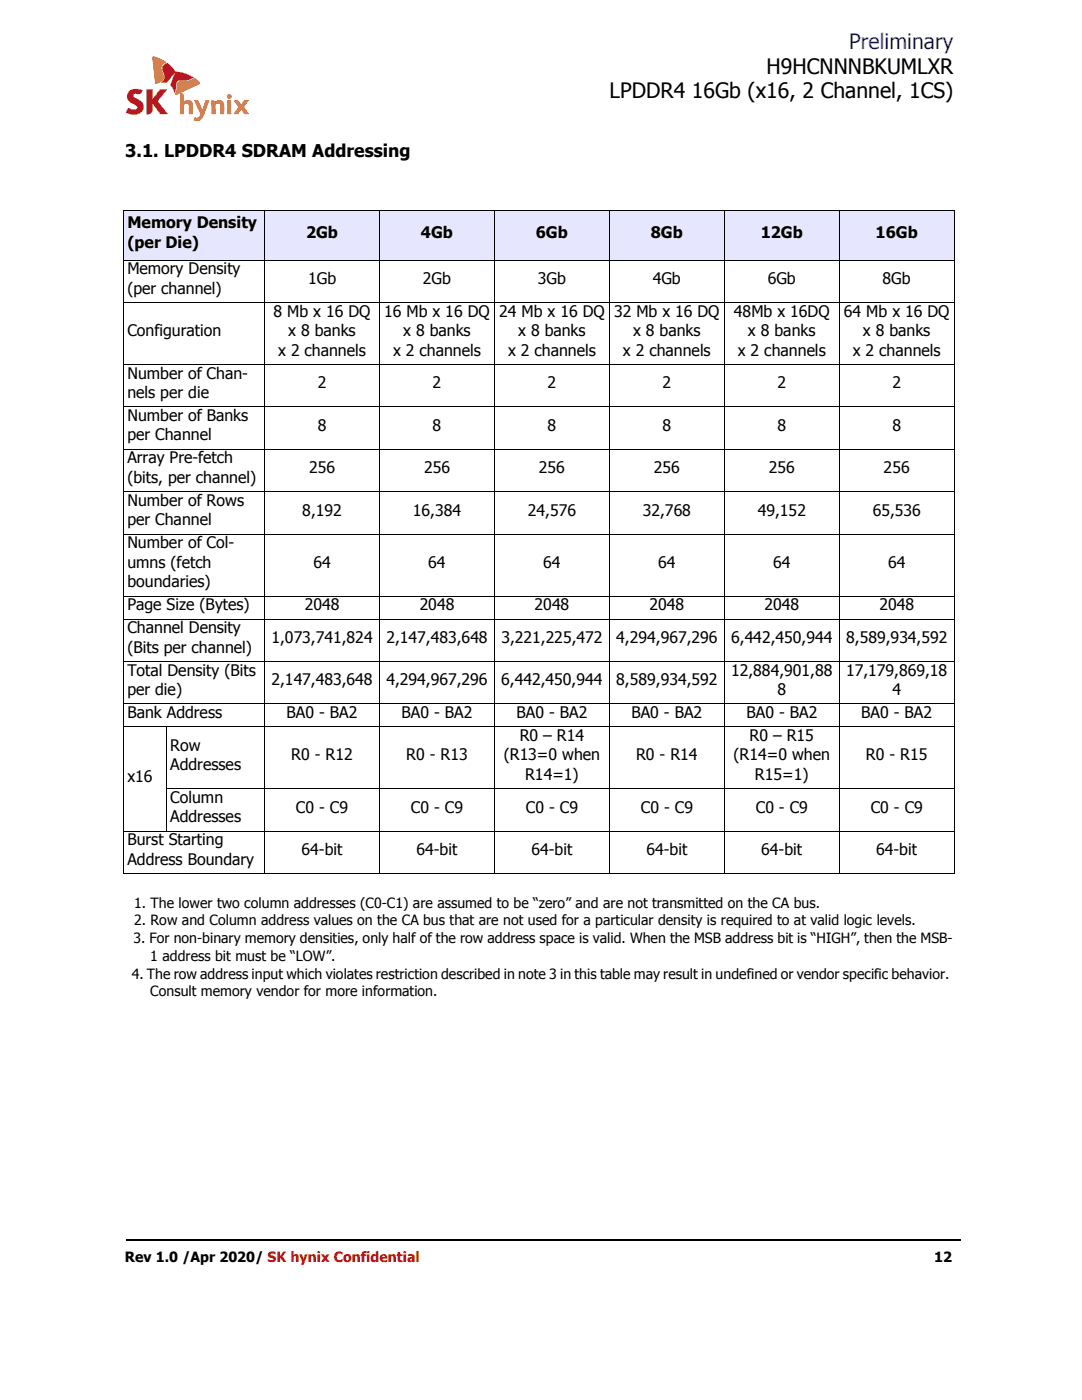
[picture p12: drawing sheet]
<svg xmlns="http://www.w3.org/2000/svg" width="216mm" height="279mm" viewBox="0 0 216 279" stroke-linecap="round" stroke-linejoin="round" font-family="sans-serif">
<defs><g id="words">
<text font-size="4.2" fill="#00f" x="169.5" y="9.8">Preliminary</text>
<g font-size="4.2">
<text x="153" y="14.7">H9HCNNNBKUMLXR</text>
<text x="121.6" y="19.6">LPDDR4 16Gb (x16, 2 Channel, 1CS)</text>
</g>
<text font-size="3.5" x="25" y="31.3">3.1. LPDDR4 SDRAM Addressing</text>
<g font-size="3.2">
<text x="25.4" y="45.6">Memory Density</text>
<text x="61.1" y="47.5">2Gb</text>
<text x="84" y="47.5">4Gb</text>
<text x="106.9" y="47.5">6Gb</text>
<text x="129.9" y="47.5">8Gb</text>
<text x="151.8" y="47.5">12Gb</text>
<text x="174.7" y="47.5">16Gb</text>
<text x="25.4" y="49.5">(per Die)</text>
<text x="25.4" y="54.8">Memory Density</text>
<text x="25.4" y="58.6">(per channel)</text>
<text x="61.5" y="56.7">1Gb</text>
<text x="84.4" y="56.7">2Gb</text>
<text x="107.3" y="56.7">3Gb</text>
<text x="130.3" y="56.7">4Gb</text>
<text x="153.2" y="56.7">6Gb</text>
<text x="176.1" y="56.7">8Gb</text>
<text x="54.6" y="63.2">8 Mb x 16 DQ</text>
<text x="76.7" y="63.2">16 Mb x 16 DQ</text>
<text x="99.6" y="63.2">24 Mb x 16 DQ</text>
<text x="122.5" y="63.2">32 Mb x 16 DQ</text>
<text x="146.5" y="63.2">48Mb x 16DQ</text>
<text x="168.4" y="63.2">64 Mb x 16 DQ</text>
<text x="25.4" y="67.1">Configuration</text>
<text x="55.5" y="71">x 2 channels</text>
<text x="57.5" y="67.1">x 8 banks</text>
<text x="78.4" y="71">x 2 channels</text>
<text x="80.5" y="67.1">x 8 banks</text>
<text x="101.4" y="71">x 2 channels</text>
<text x="103.4" y="67.1">x 8 banks</text>
<text x="124.3" y="71">x 2 channels</text>
<text x="126.3" y="67.1">x 8 banks</text>
<text x="147.2" y="71">x 2 channels</text>
<text x="149.2" y="67.1">x 8 banks</text>
<text x="170.2" y="71">x 2 channels</text>
<text x="172.2" y="67.1">x 8 banks</text>
<text x="25.4" y="75.6">Number of Chan-</text>
<text x="63.4" y="77.5">2</text>
<text x="86.3" y="77.5">2</text>
<text x="109.3" y="77.5">2</text>
<text x="132.2" y="77.5">2</text>
<text x="155.1" y="77.5">2</text>
<text x="178.1" y="77.5">2</text>
<text x="25.4" y="79.4">nels per die</text>
<text x="25.4" y="84">Number of Banks</text>
<text x="25.4" y="87.9">per Channel</text>
<text x="63.4" y="86">8</text>
<text x="86.3" y="86">8</text>
<text x="109.3" y="86">8</text>
<text x="132.2" y="86">8</text>
<text x="155.1" y="86">8</text>
<text x="178.1" y="86">8</text>
<text x="25.4" y="92.5">Array Pre-fetch</text>
<text x="61.7" y="94.4">256</text>
<text x="84.6" y="94.4">256</text>
<text x="107.5" y="94.4">256</text>
<text x="130.5" y="94.4">256</text>
<text x="153.4" y="94.4">256</text>
<text x="176.3" y="94.4">256</text>
<text x="25.4" y="96.4">(bits, per channel)</text>
<text x="25.4" y="101">Number of Rows</text>
<text x="25.4" y="104.8">per Channel</text>
<text x="60.3" y="102.9">8,192</text>
<text x="82.4" y="102.9">16,384</text>
<text x="105.3" y="102.9">24,576</text>
<text x="128.3" y="102.9">32,768</text>
<text x="151.2" y="102.9">49,152</text>
<text x="174.1" y="102.9">65,536</text>
<text x="25.4" y="109.4">Number of Col-</text>
<text x="25.4" y="113.3">umns (fetch</text>
<text x="62.5" y="113.3">64</text>
<text x="85.5" y="113.3">64</text>
<text x="108.4" y="113.3">64</text>
<text x="131.3" y="113.3">64</text>
<text x="154.3" y="113.3">64</text>
<text x="177.2" y="113.3">64</text>
<text x="25.4" y="117.2">boundaries)</text>
<text x="25.4" y="121.8">Page Size (Bytes)</text>
<text x="60.8" y="121.8">2048</text>
<text x="83.8" y="121.8">2048</text>
<text x="106.7" y="121.8">2048</text>
<text x="129.6" y="121.8">2048</text>
<text x="152.5" y="121.8">2048</text>
<text x="175.5" y="121.8">2048</text>
<text x="25.4" y="126.4">Channel Density</text>
<text x="25.4" y="130.2">(Bits per channel)</text>
<text x="54.2" y="128.3">1,073,741,824</text>
<text x="77.1" y="128.3">2,147,483,648</text>
<text x="100.1" y="128.3">3,221,225,472</text>
<text x="123" y="128.3">4,294,967,296</text>
<text x="145.9" y="128.3">6,442,450,944</text>
<text x="168.9" y="128.3">8,589,934,592</text>
<text x="25.4" y="134.8">Total Density (Bits</text>
<text x="54.2" y="136.8">2,147,483,648</text>
<text x="77.1" y="136.8">4,294,967,296</text>
<text x="100" y="136.8">6,442,450,944</text>
<text x="123" y="136.8">8,589,934,592</text>
<text x="145.9" y="134.8">12,884,901,88</text>
<text x="168.8" y="134.8">17,179,869,18</text>
<text x="25.4" y="138.7">per die)</text>
<text x="25.4" y="143.3">Bank Address</text>
<text x="57.2" y="143.3">BA0 - BA2</text>
<text x="80.1" y="143.3">BA0 - BA2</text>
<text x="103.1" y="143.3">BA0 - BA2</text>
<text x="126" y="143.3">BA0 - BA2</text>
<text x="148.9" y="143.3">BA0 - BA2</text>
<text x="155.1" y="138.7">8</text>
<text x="171.9" y="143.3">BA0 - BA2</text>
<text x="178.1" y="138.7">4</text>
<text x="34" y="149.8">Row</text>
<text x="103.7" y="147.9">R0 – R14</text>
<text x="149.6" y="147.9">R0 – R15</text>
<text x="25.4" y="156">x16</text>
<text x="34" y="153.7">Addresses</text>
<text x="58.1" y="151.8">R0 - R12</text>
<text x="81" y="151.8">R0 - R13</text>
<text x="100.5" y="151.8">(R13=0 when</text>
<text x="104.8" y="155.6">R14=1)</text>
<text x="126.9" y="151.8">R0 - R14</text>
<text x="146.4" y="151.8">(R14=0 when</text>
<text x="150.6" y="155.6">R15=1)</text>
<text x="172.8" y="151.8">R0 - R15</text>
<text x="34" y="160.2">Column</text>
<text x="34" y="164.1">Addresses</text>
<text x="59.1" y="162.2">C0 - C9</text>
<text x="82" y="162.2">C0 - C9</text>
<text x="104.9" y="162.2">C0 - C9</text>
<text x="127.9" y="162.2">C0 - C9</text>
<text x="150.8" y="162.2">C0 - C9</text>
<text x="173.7" y="162.2">C0 - C9</text>
<text x="25.4" y="168.7">Burst Starting</text>
<text x="25.4" y="172.6">Address Boundary</text>
<text x="60.2" y="170.6">64-bit</text>
<text x="83.1" y="170.6">64-bit</text>
<text x="106" y="170.6">64-bit</text>
<text x="129" y="170.6">64-bit</text>
<text x="151.9" y="170.6">64-bit</text>
<text x="174.8" y="170.6">64-bit</text>
</g>
<g font-size="2.8">
<text x="26.8" y="181.2">1. The lower two column addresses (C0-C1) are assumed to be “zero” and are not transmitted on the CA bus.</text>
<text x="26.8" y="184.7">2. Row and Column address values on the CA bus that are not used for a particular density is required to at valid logic levels.</text>
<text x="26.6" y="188.2">3. For non-binary memory densities, only half of the row address space is valid. When the MSB address bit is “HIGH”, then the MSB-</text>
<text x="30" y="191.7">1 address bit must be “LOW”.</text>
<text x="26.3" y="195.3">4. The row address input which violates restriction described in note 3 in this table may result in undefined or vendor specific behavior.</text>
<text x="30" y="198.8">Consult memory vendor for more information.</text>
<text x="24.9" y="251.9">Rev 1.0 /Apr 2020/ SK hynix Confidential</text>
<text x="186.4" y="251.9">12</text>
</g>
</g></defs>
<path d="M25.2 247.3h.1v.4h-.1z" fill="#000"/>
<path d="M25.3 247.5h166.4" fill="none" stroke="#000" stroke-width=".36"/>
<g fill="#fff">
<path d="M24.6 25.4h166.7v1.5h-166.7z"/>
<path d="M25.1 11.3h24.6v12.9h-24.6z"/>
</g>
<g fill="#e31837">
<path d="M25.8 18.2a2.58 2.58 0 0 1 2.6-.2l-.1 .2a.9 .9 0 0 1-1.3 .5l-.4 .2v.3l.3 .4a1.98 1.98 0 0 1 1.7 2.1 2.29 2.29 0 0 1-3.5 .7l.5-.9a1.18 1.18 0 0 0 1.9-.1l-.3-.3a2.84 2.84 0 0 1-1.7-1.3 1.48 1.48 0 0 1 .3-1.6z"/>
<path d="M25.8 18.2a2.32 2.32 0 0 1 2.6-.2 .95 .95 0 0 1-1.3 .8h-.4a.4 .4 0 0 0 .2 .7l.5 .3-.8-.5v-.4l.4-.2a1.02 1.02 0 0 0 1.2-.5l.2-.1a1.97 1.97 0 0 0-3 1 2.29 2.29 0 0 0 1.8 1.9l.3 .5a1.1 1.1 0 0 1-1.7 .2l-.2-.1-.4 .8a2.32 2.32 0 0 0 3.3-.5 1.71 1.71 0 0 0-1.2-2.2 1.6 1.6 0 0 1 1.4 1.9 1.6 1.6 0 0 1-2 1.3 2.26 2.26 0 0 1-1.6-.5l.5-.9 .3 .1a1.26 1.26 0 0 0 1.5-.1 1.59 1.59 0 0 0-1.2-1 1.43 1.43 0 0 1-.4-2.3z"/>
<path d="M29.3 17.9h1.1v2l1.6-2h1.3l-1.9 2.3 2 2.5h-1.4l-1.5-2.1-.1 1.2a.98 .98 0 0 1-1.1 1z"/>
<path d="M29.3 17.8h1.2v2.1l-.1-.1 1.5-2h1.5l-2 2.5-.1-.1 2-2.4v.1h-1.3l-1.6 2v-2h-1.1v4.8a.95 .95 0 0 0 1.1-.9v-1.2l1.6 2.1h1.4v.1l-2.1-2.6 .1-.1 2.1 2.6-1.5 .1-1.5-2.2v.7a1.15 1.15 0 0 1-1.2 1.5z"/>
<path d="M32.7 13l.7-.4 1 .9 .6 .8-1.8 2.2h-1a1.58 1.58 0 0 0 .3-2.4l-.1-.8z"/>
<path d="M32.8 12.8l.6-.2a1.11 1.11 0 0 0-.8 1.7 1.62 1.62 0 0 1-.3 2.2l-.1-.1h1l1.7-2.1-1.6-1.7a3.7 3.7 0 0 1 1.7 1.7l-1.7 2.2h-1.1a1.65 1.65 0 0 0 .2-2.3 1.15 1.15 0 0 1 .4-1.4z"/>
<path d="M35 14.3a7.2 7.2 0 0 1 3.6 1.2l-.2 .1a5.2 5.2 0 0 1-2.8 .5l-.2 .1a1.1 1.1 0 0 0-.3 1.1l-.3 1.1-.7-1.4z"/>
<path d="M34.9 14.3a6.6 6.6 0 0 1 3.8 1.2 5.5 5.5 0 0 1-3.2 .7 2.72 2.72 0 0 0-.4 1.9l-.3 .4 .2-.5a2.62 2.62 0 0 1 .3-1.7 1.29 1.29 0 0 1 1.3-.3l.8-.1 1.2-.5v.1a7.1 7.1 0 0 0-3.6-1.1l-.9 2.5 .7 1.2v.4l-.8-1.6z"/>
</g>
<g fill="#f58025">
<path d="M30.5 11.3a5.3 5.3 0 0 1 2.6 1.1 1.38 1.38 0 0 0-.7 2.2 1.17 1.17 0 0 1-.4 1.7l-.7 .3h-.3z"/>
<path d="M30.5 11.3a3.7 3.7 0 0 1 2.6 1.2l-.4 .2a1.35 1.35 0 0 0-.2 2 1.36 1.36 0 0 1-.1 1.4 1.36 1.36 0 0 1-1.3 .5 1.43 1.43 0 0 0 1.3-.8 1.43 1.43 0 0 0-.1-1.5 1.31 1.31 0 0 1 .8-1.9v.1l-.4-.3a3 3 0 0 0-2.2-.8l.5 5 .2 .3h-.2l-.1-.4-.5-4.7z"/>
<path d="M35.5 16.4l.5-.1a4.3 4.3 0 0 0 2.8-.7l.3 .2a1.11 1.11 0 0 1 .7 .9l-4.6 2.2-.3-.2a3.2 3.2 0 0 0 .5-2z"/>
<path d="M35.4 16.4l.4-.1h.6a4.4 4.4 0 0 0 2.4-.7l1 .7 .1 .4-4.7 2.2h-.2l-.1-.2h.1a.25 .25 0 0 0 .2 .1 .25 .25 0 0 0 .3-.1l4.3-2.1-.9-.8h-.2a6 6 0 0 1-3.1 .6l-.2 .6a2.23 2.23 0 0 1-.5 1.8z"/>
<path d="M38.8 20.1l.1-.1a.62 .62 0 0 1 .8 .5l.7 1.6 .6-2h.7l-1 2.8a1.44 1.44 0 0 1-2 1.1l.2-.5a.78 .78 0 0 0 1.1-.8z"/>
<path d="M38.8 20a.73 .73 0 0 1 1.1 .7l.5 1.3 .6-2h.8l-1.1 2.9-.1-.1 1.1-2.7h-.6l-.7 2-.8-1.8-.7-.3 1.1 2.6a.85 .85 0 0 1-1.1 .9l-.1 .5a1.52 1.52 0 0 0 1.9-1.2 1.39 1.39 0 0 1-2 1.2l.2-.6a.72 .72 0 0 0 1.1-.7z"/>
<path d="M46.8 20.1h.1a.62 .62 0 0 1 .9 .3l.3 .6 .7-1h.8l-1 1.4 1 1.3h-.8l-.6-1-.7 1h-.8l.9-1.3z"/>
<path d="M46.7 20.1a.88 .88 0 0 1 1.3 .6l.2 .3h-.1l.7-1h.8l-.9 1.4 .9 1.4-1-1.4 .9-1.4 .1 .1-.8-.1-.7 1.1a1.09 1.09 0 0 0-1.3-.9l.9 1.2-.9 1.4 .7-.1 .7-1 .6 1h.8v.1h-.8l-.6-1-.7 1h-.8l.9-1.4z"/>
<path d="M42.2 20.1h.5l.2 .3a.99 .99 0 0 1 1-.3 .99 .99 0 0 1 .8 .8v1.8h-.7l-.1-1.8a.59 .59 0 0 0-1 0v1.8h-.6z"/>
<path d="M42.1 20.1a.59 .59 0 0 1 .8 .3v-.1a1.24 1.24 0 0 1 1.5-.1 4.5 4.5 0 0 1 .3 2.6h-.7l-.1-1.8a.53 .53 0 0 0-.4-.3 .53 .53 0 0 0-.5 .2v1.9h-.8l.1-1.9v1.8h.6v-1.9a.64 .64 0 0 1 .7-.2 .64 .64 0 0 1 .5 .6l-.1 1.5h.6v-1.7a1.02 1.02 0 0 0-1.7-.6l-.3-.2-.4-.1v.9z"/>
<path d="M45.3 19l.2-.1a.49 .49 0 0 1 .7 .3l-.1 .1a.39 .39 0 0 0-.2-.4 .39 .39 0 0 0-.5 .2 .4 .4 0 0 0 .4 .5 .4 .4 0 0 0 .4-.4 .46 .46 0 0 1-.5 .5 .46 .46 0 0 1-.4-.7z"/>
<path d="M45.4 20h.7v2.7h-.7z"/>
<path d="M45.4 20h.7v2.8l-.1-.1v-2.7l-.6 .1v2.6h.7v.1h-.7z"/>
<path d="M36 18.6a.59 .59 0 0 1 .7 .6v1.2a1 1 0 0 1 1.1-.3 1 1 0 0 1 .6 .8v1.8h-.7v-1.9a.61 .61 0 0 0-1 .1v1.8h-.7z"/>
<path d="M35.9 18.6l.6 .1 .2 .3v1.4l-.1-1.2a.51 .51 0 0 0-.6-.5v4h.7l-.1-1.8a.66 .66 0 0 1 .7-.3 .66 .66 0 0 1 .5 .6l-.1 1.5h.7v-1.6a.97 .97 0 0 0-.6-1 .97 .97 0 0 0-1.1 .3h-.1a1.03 1.03 0 0 1 1.1-.4 1.03 1.03 0 0 1 .8 .9v1.9l-.8-.1v-1.7a.52 .52 0 0 0-.5-.3 .52 .52 0 0 0-.5 .2v1.9h-.8z"/>
<circle cx="45.8" cy="19.2" r=".41"/>
</g>
<g fill="#e6e6ff">
<path d="M24.7 42.1h28.1v9.8h-28.1z"/>
<path d="M52.8 42.1h22.9v9.8h-22.9z"/>
<path d="M75.7 42.1h23v9.8h-23z"/>
<path d="M98.7 42.1h22.9v9.8h-22.9z"/>
<path d="M121.6 42.1h22.9v9.8h-22.9z"/>
<path d="M144.5 42.1h22.9v9.8h-22.9z"/>
<path d="M167.4 42.1h23v9.8h-23z"/>
</g>
<g fill="none" stroke="#000" stroke-width=".2">
<path d="M24.6 42.1h165.9M24.6 51.9h165.9M24.7 42.1v132.2M52.8 42v132.4M75.7 42v132.4M98.7 42v132.4M121.6 42v132.4M144.5 42v132.4M167.4 42v132.4M190.4 42.1v132.2M24.6 60.4h165.9M24.6 72.7h165.9"/>
<path d="M24.6 81.2h165.9M24.6 89.7h165.9M24.6 98.1h165.9M24.6 106.6h165.9M24.6 119h165.9M24.6 123.5h165.9M24.6 132h165.9M24.6 140.5h165.9M24.6 145.1h165.9M33.2 157.4h157.3M33.3 145v21M24.6 165.9h165.9"/>
<path d="M24.6 174.3h165.9"/>
</g>
<use href="#words"/>
</svg>
